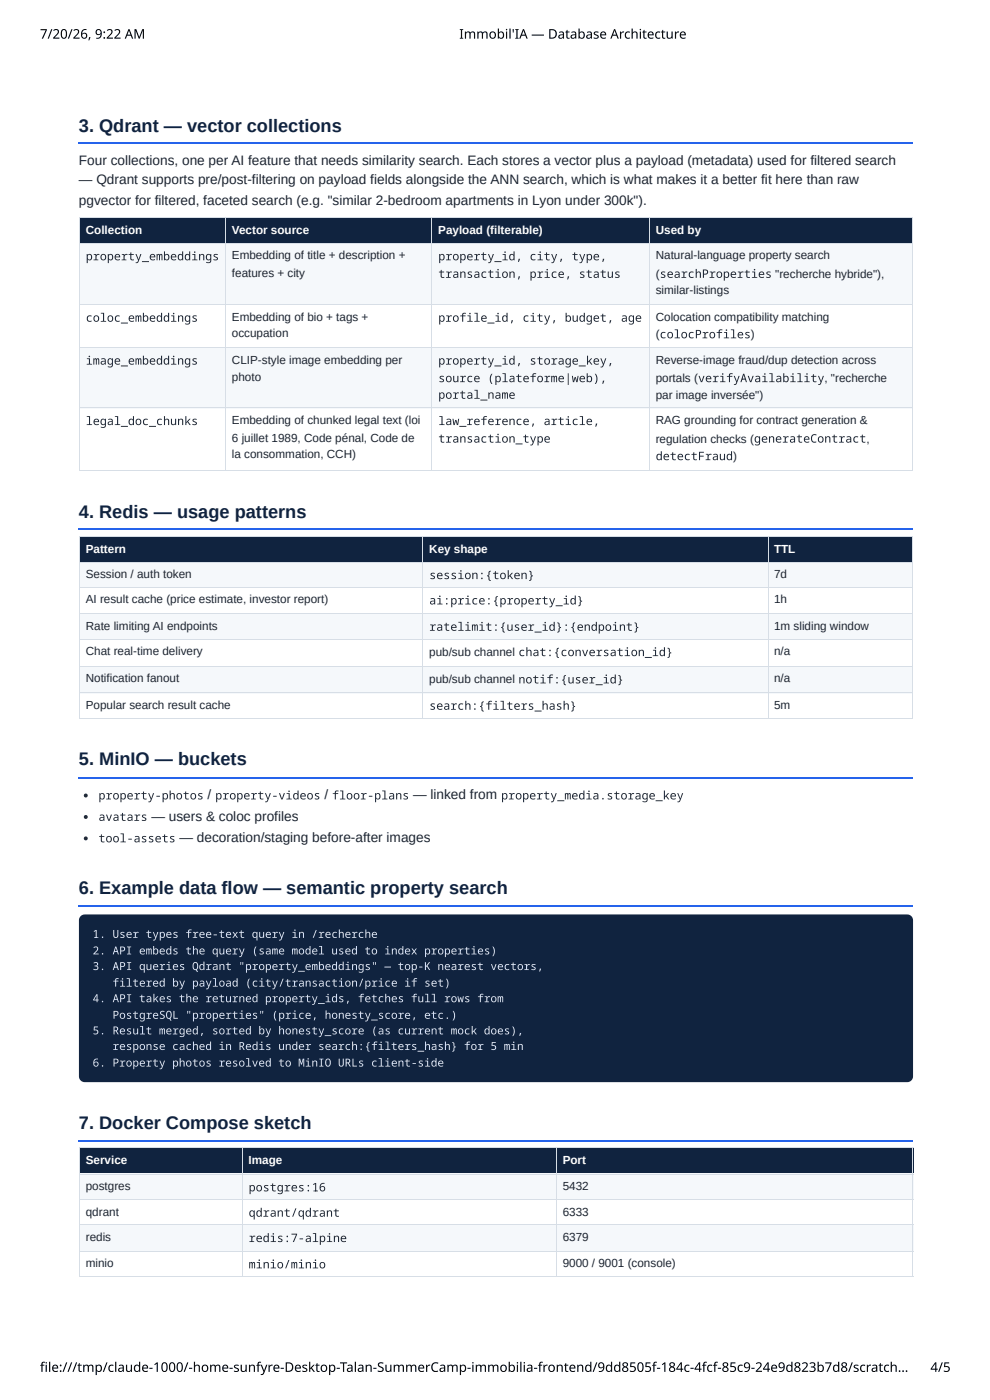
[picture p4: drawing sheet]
<svg xmlns="http://www.w3.org/2000/svg" width="210mm" height="297mm" viewBox="0 0 210 297" stroke-linecap="round" stroke-linejoin="round" font-family="sans-serif">
<defs><g id="words">
<g font-size="3.9" fill="#10233f">
<text x="16.7" y="27.9">3. Qdrant — vector collections</text>
<text x="16.7" y="109.8">4. Redis — usage patterns</text>
<text x="16.7" y="162.4">5. MinIO — buckets</text>
<text x="16.7" y="189.7">6. Example data flow — semantic property search</text>
<text x="16.7" y="239.5">7. Docker Compose sketch</text>
</g>
<g font-size="2.9" fill="#1c2430">
<text x="16.7" y="35">Four collections, one per AI feature that needs similarity search. Each stores a vector plus a payload (metadata) used for filtered search</text>
<text x="16.7" y="39.1">— Qdrant supports pre/post-filtering on payload fields alongside the ANN search, which is what makes it a better fit here than raw</text>
<text x="16.7" y="43.4">pgvector for filtered, faceted search (e.g. &quot;similar 2-bedroom apartments in Lyon under 300k&quot;).</text>
<text x="44" y="169.6">/</text>
<text x="68.8" y="169.6">/</text>
<text x="87.6" y="169.6">— linked from</text>
<text x="32.1" y="174.1">— users &amp; coloc profiles</text>
<text x="38.1" y="178.7">— decoration/staging before-after images</text>
</g>
<g font-size="2.8">
<text x="8.5" y="8.2">7/20/26, 9:22 AM</text>
<text x="97.4" y="8.2">Immobil'IA — Database Architecture</text>
<text x="8.5" y="291">fi le:///tmp/claude-1000/-home-sunfyre-Desktop-Talan-SummerCamp-immobilia-frontend/9dd8505f-184c-4fcf-85c9-24e9d823b7d8/scratch…</text>
<text x="197.3" y="291">4/5</text>
</g>
<g font-size="2.5" fill="#fff">
<text x="18.2" y="49.6">Collection</text>
<text x="49.2" y="49.6">Vector source</text>
<text x="92.9" y="49.6">Payload (filterable)</text>
<text x="139" y="49.6">Used by</text>
<text x="18.2" y="117.3">Pattern</text>
<text x="91" y="117.3">Key shape</text>
<text x="164.1" y="117.3">TTL</text>
<text x="18.2" y="247">Service</text>
<text x="52.7" y="247">Image</text>
<text x="119.3" y="247">Port</text>
</g>
<g font-size="2.5" fill="#1c2430">
<text x="18.2" y="55.2">property_embeddings</text>
<text x="49.2" y="55">Embedding of title + description +</text>
<text x="49.2" y="58.7">features + city</text>
<text x="92.9" y="55.2">property_id, city, type,</text>
<text x="92.9" y="58.9">transaction, price, status</text>
<text x="139" y="55">Natural-language property search</text>
<text x="139" y="58.9">(searchProperties &quot;recherche hybride&quot;),</text>
<text x="139" y="62.5">similar-listings</text>
<text x="18.2" y="68.3">coloc_embeddings</text>
<text x="49.2" y="68">Embedding of bio + tags +</text>
<text x="49.2" y="71.6">occupation</text>
<text x="92.9" y="68.3">profile_id, city, budget, age</text>
<text x="139" y="68">Colocation compatibility matching</text>
<text x="139" y="71.8">(colocProfiles)</text>
<text x="18.2" y="77.4">image_embeddings</text>
<text x="49.2" y="77.1">CLIP-style image embedding per</text>
<text x="92.9" y="77.4">property_id, storage_key,</text>
<text x="139" y="77.1">Reverse-image fraud/dup detection across</text>
<text x="49.2" y="80.9">photo</text>
<text x="92.9" y="81.1">source (plateforme|web),</text>
<text x="139" y="81.1">portals (verifyAvailability, &quot;recherche</text>
<text x="49.2" y="90">Embedding of chunked legal text (loi</text>
<text x="92.9" y="84.6">portal_name</text>
<text x="139" y="84.6">par image inversée&quot;)</text>
<text x="139" y="90">RAG grounding for contract generation &amp;</text>
<text x="18.2" y="90.2">legal_doc_chunks</text>
<text x="49.2" y="93.7">6 juillet 1989, Code pénal, Code de</text>
<text x="92.9" y="90.2">law_reference, article,</text>
<text x="92.9" y="93.9">transaction_type</text>
<text x="139" y="93.9">regulation checks (generateContract,</text>
<text x="49.2" y="97.2">la consommation, CCH)</text>
<text x="139" y="97.6">detectFraud)</text>
<text x="18.2" y="122.6">Session / auth token</text>
<text x="91" y="122.9">session:{token}</text>
<text x="164.1" y="122.6">7d</text>
<text x="18.2" y="128">AI result cache (price estimate, investor report)</text>
<text x="91" y="128.2">ai:price:{property_id}</text>
<text x="164.1" y="128">1h</text>
<text x="18.2" y="133.6">Rate limiting AI endpoints</text>
<text x="91" y="133.8">ratelimit:{user_id}:{endpoint}</text>
<text x="164.1" y="133.6">1m sliding window</text>
<text x="18.2" y="139">Chat real-time delivery</text>
<text x="91" y="139.2">pub/sub channel chat:{conversation_id}</text>
<text x="164.1" y="139">n/a</text>
<text x="18.2" y="144.8">Notification fanout</text>
<text x="91" y="145">pub/sub channel notif:{user_id}</text>
<text x="164.1" y="144.8">n/a</text>
<text x="18.2" y="150.4">Popular search result cache</text>
<text x="91" y="150.6">search:{filters_hash}</text>
<text x="164.1" y="150.4">5m</text>
<text x="20.9" y="169.6">property-photos</text>
<text x="45.6" y="169.6">property-videos</text>
<text x="70.4" y="169.6">floor-plans</text>
<text x="106.2" y="169.6">property_media.storage_key</text>
<text x="20.9" y="174.1">avatars</text>
<text x="20.9" y="178.7">tool-assets</text>
<text x="18.2" y="252.5">postgres</text>
<text x="18.2" y="257.9">qdrant</text>
<text x="52.7" y="252.7">postgres:16</text>
<text x="119.3" y="252.5">5432</text>
<text x="119.3" y="257.9">6333</text>
<text x="18.2" y="263.3">redis</text>
<text x="52.7" y="258.1">qdrant/qdrant</text>
<text x="52.7" y="263.5">redis:7-alpine</text>
<text x="119.3" y="263.3">6379</text>
<text x="18.2" y="268.9">minio</text>
<text x="52.7" y="269.1">minio/minio</text>
<text x="119.3" y="268.9">9000 / 9001 (console)</text>
</g>
<g font-size="2.3" fill="#d9e6ff">
<text x="19.6" y="199">1. User types free-text query in /recherche</text>
<text x="19.6" y="202.5">2. API embeds the query (same model used to index properties)</text>
<text x="19.6" y="205.8">3. API queries Qdrant &quot;property_embeddings&quot; — top-K nearest vectors,</text>
<text x="23.9" y="209.3">filtered by payload (city/transaction/price if set)</text>
<text x="19.6" y="212.6">4. API takes the returned property_ids, fetches full rows from</text>
<text x="19.6" y="219.4">5. Result merged, sorted by honesty_score (as current mock does),</text>
<text x="23.9" y="216.1">PostgreSQL &quot;properties&quot; (price, honesty_score, etc.)</text>
<text x="19.6" y="226.3">6. Property photos resolved to MinIO URLs client-side</text>
<text x="23.9" y="222.8">response cached in Redis under search:{filters_hash} for 5 min</text>
</g>
</g></defs>
<path d="M16.7 30.4h176.9" fill="none" stroke="#2563eb" stroke-width=".41"/>
<g fill="#10233f">
<path d="M16.9 46.1h30.9v5.6h-30.9z"/>
<path d="M47.8 46.1h43.8v5.6h-43.8z"/>
<path d="M91.6 46.1h46.1v5.6h-46.1z"/>
<path d="M137.7 46.1h55.9v5.6h-55.9z"/>
</g>
<g fill="#f5f8fb">
<path d="M16.9 51.7h30.9v12.8h-30.9z"/>
<path d="M47.8 51.7h43.8v12.8h-43.8z"/>
<path d="M91.6 51.7h46.1v12.8h-46.1z"/>
<path d="M137.7 51.7h55.9v12.8h-55.9z"/>
<path d="M16.9 73.8h30.9v12.9h-30.9z"/>
<path d="M47.8 73.8h43.8v12.9h-43.8z"/>
<path d="M91.6 73.8h46.1v12.9h-46.1z"/>
<path d="M137.7 73.8h55.9v12.9h-55.9z"/>
</g>
<path d="M16.7 46.2h176.9M16.7 51.6h176.9M16.8 46.1v53.8M47.9 46.1v53.8M91.5 46.1v53.8M137.6 46.1v53.8M193.5 46.1v53.8M16.7 64.6h176.9M16.7 73.7h176.9M16.7 86.6h176.9M16.7 99.8h176.9" fill="none" stroke="#d7dee6" stroke-width=".21"/>
<path d="M16.7 112.3h176.9" fill="none" stroke="#2563eb" stroke-width=".41"/>
<g fill="#10233f">
<path d="M16.9 113.8h72.8v5.5h-72.8z"/>
<path d="M89.7 113.8h73.1v5.5h-73.1z"/>
<path d="M162.8 113.8h30.8v5.5h-30.8z"/>
</g>
<g fill="#f5f8fb">
<path d="M16.9 119.3h72.8v5.4h-72.8z"/>
<path d="M89.7 119.3h73.1v5.4h-73.1z"/>
<path d="M162.8 119.3h30.8v5.4h-30.8z"/>
<path d="M16.9 130.1h72.8v5.6h-72.8z"/>
<path d="M89.7 130.1h73.1v5.6h-73.1z"/>
<path d="M162.8 130.1h30.8v5.6h-30.8z"/>
<path d="M16.9 141.3h72.8v5.8h-72.8z"/>
<path d="M89.7 141.3h73.1v5.8h-73.1z"/>
<path d="M162.8 141.3h30.8v5.8h-30.8z"/>
</g>
<path d="M16.7 113.9h176.9M16.7 119.2h176.9M16.8 113.8v38.6M89.6 113.8v38.6M162.9 113.8v38.6M193.5 113.8v38.6M16.7 124.6h176.9M16.7 130.2h176.9M16.7 135.6h176.9M16.7 141.4h176.9M16.7 147h176.9M16.7 152.3h176.9" fill="none" stroke="#d7dee6" stroke-width=".21"/>
<path d="M16.7 165h176.9M16.7 192.1h176.9" fill="none" stroke="#2563eb" stroke-width=".41"/>
<path d="M17.1 194.4l.9-.4h174.3a1.24 1.24 0 0 1 1.3 1.2v33.1a1.24 1.24 0 0 1-1.3 1.3h-174.3a1.24 1.24 0 0 1-1.3-1.3v-33.1z" fill="#10233f"/>
<path d="M16.7 242h176.9" fill="none" stroke="#2563eb" stroke-width=".41"/>
<g fill="#10233f">
<path d="M16.9 243.6h34.4v5.4h-34.4z"/>
<path d="M51.3 243.6h66.6v5.4h-66.6z"/>
<path d="M117.9 243.6h75.7v5.4h-75.7z"/>
</g>
<g fill="#f5f8fb">
<path d="M16.9 249h34.4v5.6h-34.4z"/>
<path d="M51.3 249h66.6v5.6h-66.6z"/>
<path d="M117.9 249h75.7v5.6h-75.7z"/>
<path d="M16.9 260h34.4v5.4h-34.4z"/>
<path d="M51.3 260h66.6v5.4h-66.6z"/>
<path d="M117.9 260h75.7v5.4h-75.7z"/>
</g>
<path d="M16.7 243.5h176.9M16.7 249.1h176.9M16.7 254.5h176.9M16.7 259.9h176.9M16.8 243.4v27.5M51.4 243.4v27.5M118 243.4v27.5M193.5 243.4v27.5M16.7 265.5h176.9M16.7 270.8h176.9" fill="none" stroke="#d7dee6" stroke-width=".21"/>
<g fill="#1c2430">
<circle cx="18.2" cy="168.8" r=".41"/>
<circle cx="18.2" cy="173.3" r=".41"/>
<circle cx="18.2" cy="177.9" r=".41"/>
</g>
<use href="#words"/>
</svg>
